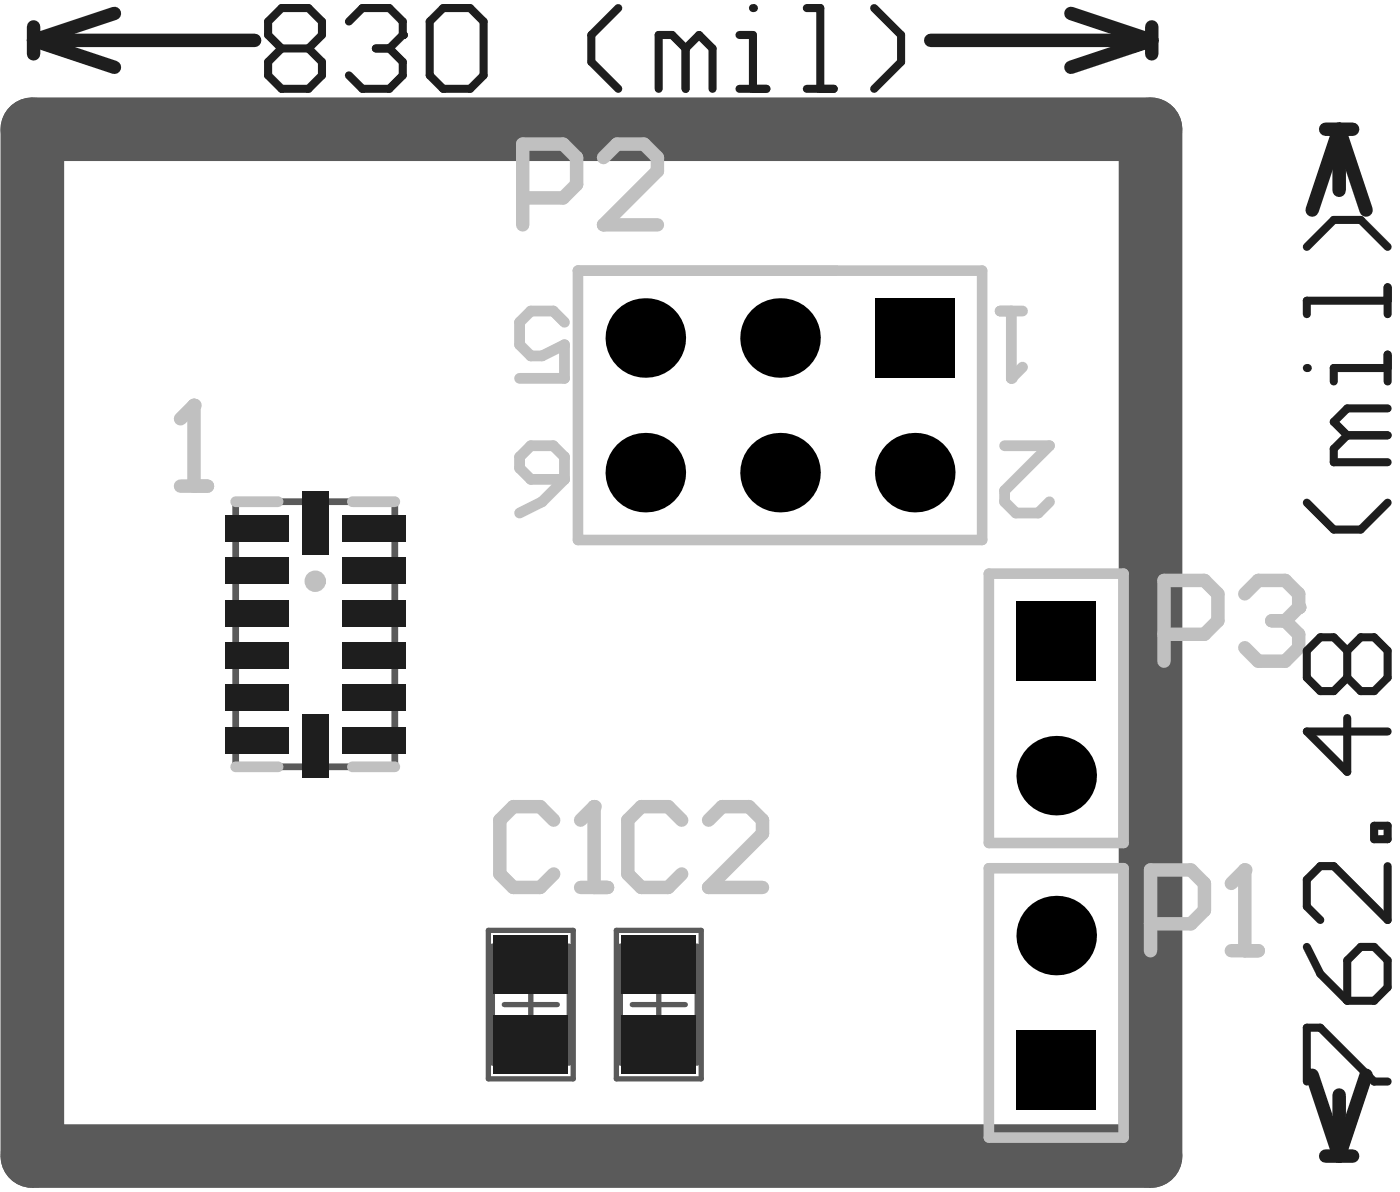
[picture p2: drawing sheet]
<svg xmlns="http://www.w3.org/2000/svg" width="88mm" height="75mm" viewBox="0 0 88 75" stroke-linecap="round" stroke-linejoin="round" font-family="sans-serif">
<path d="M30.6 58.4h5.4v9.3h-5.4zM30.9 59.4h4.8v7.3h-4.8zM38.7 58.4h5.3v9.3h-5.3zM38.9 59.4h4.8v7.3h-4.8zM31.6 63h3.4M33.3 61.4v3.3M39.7 63h3.3M41.3 61.4v3.3" fill="none" stroke="#5a5a5a" stroke-width=".33"/>
<path d="M2 8.1h70.2v64.4h-70.2z" fill="none" stroke="#5a5a5a" stroke-width="4"/>
<path d="M14.8 31.5h10v16.6h-10z" fill="none" stroke="#5a5a5a" stroke-width=".42"/>
<path d="M62.8 19.5h1.4M63.5 19.5v4.2M14.8 31.5h2.7M22.1 31.5h2.7M14.8 48.1h2.7M22.1 48.1h2.7" fill="none" stroke="#c0c0c0" stroke-width=".68"/>
<path d="M36.3 17h25.3v16.9h-25.3zM62 36h8.5v16.9h-8.5zM62 54.5h8.5v16.9h-8.5z" fill="none" stroke="#c0c0c0" stroke-width=".67"/>
<circle cx="63.5" cy="23.7" r=".34" fill="#c0c0c0"/>
<path d="M64.2 23l-.7 .7" fill="none" stroke="#c0c0c0" stroke-width=".68"/>
<path d="M73 39.8h2.6l.8-.8v-1.7l-.8-.9h-2.6v5.1M78.1 37.3l.8-.9h1.7l.9 .9v.8" fill="none" stroke="#c0c0c0" stroke-width=".85"/>
<circle cx="81.5" cy="38.1" r=".42" fill="#c0c0c0"/>
<path d="M11.3 30.5h1.7M12.2 25.4v5.1M79.8 39h.8M80.6 39l.9 .8v.8l-.9 .9h-1.7l-.8-.9M81.5 38.1l-.9 .9" fill="none" stroke="#c0c0c0" stroke-width=".85"/>
<circle cx="12.2" cy="25.4" r=".42" fill="#c0c0c0"/>
<path d="M12.2 25.4l-.9 .9M34.7 51.5l-.8-.9h-1.7l-.8 .9v3.3l.8 .9h1.7l.8-.9M36.4 55.7h1.7M37.3 50.6v5.1" fill="none" stroke="#c0c0c0" stroke-width=".85"/>
<circle cx="37.3" cy="50.6" r=".42" fill="#c0c0c0"/>
<path d="M32.8 12.4h2.5l.9-.8v-1.7l-.9-.9h-2.5v5.1M37.9 9.9l.8-.9h1.7l.8 .9v.8l-3.3 3.4h3.3M37.3 50.6l-.9 .9M42.8 51.5l-.9-.9h-1.7l-.8 .9v3.3l.8 .9h1.7l.9-.9M44.5 51.5l.8-.9h1.7l.8 .9v.8l-3.3 3.4h3.3M72.2 58h2.5l.9-.9v-1.7l-.9-.8h-2.5v5.1M77.3 59.7h1.6M78.1 54.6v5.1" fill="none" stroke="#c0c0c0" stroke-width=".85"/>
<path d="M32.6 28.7l.7-.7h1.4l.7 .7v1.4h-2.1l-.7-.7zM35.4 20.2l-.7-.7h-1.4l-.7 .7v1.4l.7 .7h.7l1.4-.7v2.1h-2.8M35.4 30.1l-1.4 1.4-1.4 .7" fill="none" stroke="#c0c0c0" stroke-width=".68"/>
<circle cx="78.1" cy="54.6" r=".42" fill="#c0c0c0"/>
<path d="M78.1 54.6l-.8 .8" fill="none" stroke="#c0c0c0" stroke-width=".85"/>
<g fill="none" stroke="#c0c0c0" stroke-width=".68">
<path d="M63 28h2.8l-2.8 2.8v.7l.7 .7h1.4l.7-.7"/>
<circle cx="19.8" cy="36.5" r=".33"/>
</g>
<g fill="none" stroke="#1e1e1e" stroke-width=".85">
<path d="M2.1 1.7v1.7M2.1 2.5l5.1 1.7M2.1 2.5h13.9M7.2 .8l-5.1 1.7M58.4 2.5h13.9M67.2 .8l5.1 1.7M72.3 2.5l-5.1 1.7M72.3 1.7v1.7M83.2 8.1h1.7M84 8.1l-1.7 5.1M84 8.1v3.8M84 8.1l1.7 5.1"/>
<path d="M82.3 67.5l1.7 5M83.2 72.5h1.7M84 68.7v3.8M85.7 67.5l-1.7 5"/>
</g>
<g fill="none" stroke="#1e1e1e" stroke-width=".51">
<path d="M82 31.5l1.7 1.7h1.7l1.7-1.7M84.5 27.3l-.8 .9v.8h3.4M84.5 27.3h2.6M87.1 22.2v1.7M87.1 23.1h-3.4v.8M87.1 25.6h-2.6l-.8 .9 .8 .8M82 59.4l.8 1.7 1.7 1.7M84.5 40.8l-.8-.8h-.9l-.8 .8v1.7l.8 .9h.9l.8-.9M84.5 40.8l.9-.8h.8l.9 .8v1.7l-.9 .9h-.8l-.9-.9M84.5 40.8v1.7M84.5 45.1v3.3l-2.5-2.5h5.1M86.2 51.8h.9v.9h-.9z"/>
<path d="M87.1 54.3v3.4l-3.4-3.4h-.9l-.8 .9v1.7l.8 .8M82 67.9v-3.4h.8l3.4 3.4h.9M84.5 60.3l.9-.9h.8l.9 .9v1.6l-.9 .9h-1.7z"/>
</g>
<circle cx="82" cy="23.1" r=".25" fill="#1e1e1e"/>
<path d="M17.7 3l-.9-.8v-.8l.9-.9h1.7l.8 .9v.8l-.8 .8M17.7 3l-.9 .9v.8l.9 .9h1.7l.8-.9v-.8l-.8-.9M17.7 3h1.7M21.9 1.4l.8-.9h1.7l.9 .9v.8M82 15.5l1.7-1.7h1.7l1.7 1.7M87.1 18v1.7M87.1 18.9h-5.1v.8" fill="none" stroke="#1e1e1e" stroke-width=".51"/>
<circle cx="25.3" cy="2.2" r=".25" fill="#1e1e1e"/>
<path d="M23.6 3h.8M24.4 3l.9 .9v.8l-.9 .9h-1.7l-.8-.9M25.3 2.2l-.9 .8M27 1.4l.8-.9h1.7l.8 .9v3.3l-.8 .9h-1.7l-.8-.9zM38.8 .5l-1.7 1.7v1.7l1.7 1.7M43 3l-.8-.8h-.9v3.4M43 3v2.6M43 3l.9-.8 .8 .8v2.6M46.4 5.6h1.7M46.4 2.2h.8v3.4" fill="none" stroke="#1e1e1e" stroke-width=".51"/>
<circle cx="47.2" cy=".5" r=".25" fill="#1e1e1e"/>
<path d="M50.6 5.6h1.7M50.6 .5h.9v5.1M54.8 .5l1.7 1.7v1.7l-1.7 1.7" fill="none" stroke="#1e1e1e" stroke-width=".51"/>
<g fill="#000">
<circle cx="40.5" cy="29.7" r="2.5"/>
<circle cx="40.5" cy="21.2" r="2.5"/>
<circle cx="48.9" cy="29.7" r="2.5"/>
<circle cx="48.9" cy="21.2" r="2.5"/>
<circle cx="57.4" cy="29.7" r="2.5"/>
<circle cx="66.3" cy="58.7" r="2.5"/>
<circle cx="66.3" cy="48.7" r="2.5"/>
</g>
<g fill="#000">
<path d="M54.9 18.7h5v5h-5z" fill-rule="evenodd"/>
<path d="M63.8 37.7h5v5h-5z" fill-rule="evenodd"/>
<path d="M63.8 64.7h5v4.9h-5z" fill-rule="evenodd"/>
</g>
<g fill="#1e1e1e">
<path d="M14.1 43h4v1.6h-4z" fill-rule="evenodd"/>
<path d="M14.1 45.6h4v1.7h-4z" fill-rule="evenodd"/>
<path d="M14.1 37.6h4v1.7h-4z" fill-rule="evenodd"/>
<path d="M14.1 40.3h4v1.7h-4z" fill-rule="evenodd"/>
<path d="M14.1 32.3h4v1.7h-4z" fill-rule="evenodd"/>
<path d="M18.9 44.8h1.7v4h-1.7z" fill-rule="evenodd"/>
<path d="M18.9 30.8h1.7v4h-1.7z" fill-rule="evenodd"/>
<path d="M14.1 35h4v1.6h-4z" fill-rule="evenodd"/>
<path d="M21.4 45.6h4v1.7h-4z" fill-rule="evenodd"/>
<path d="M21.4 43h4v1.6h-4z" fill-rule="evenodd"/>
<path d="M21.4 40.3h4v1.7h-4z" fill-rule="evenodd"/>
<path d="M21.4 37.6h4v1.7h-4z" fill-rule="evenodd"/>
<path d="M21.4 32.3h4v1.7h-4z" fill-rule="evenodd"/>
<path d="M39 63.7h4.7v3.7h-4.7z" fill-rule="evenodd"/>
<path d="M31 63.7h4.6v3.7h-4.6z" fill-rule="evenodd"/>
<path d="M21.4 35h4v1.6h-4z" fill-rule="evenodd"/>
<path d="M39 58.7h4.7v3.7h-4.7z" fill-rule="evenodd"/>
<path d="M31 58.7h4.6v3.7h-4.6z" fill-rule="evenodd"/>
</g>
</svg>
